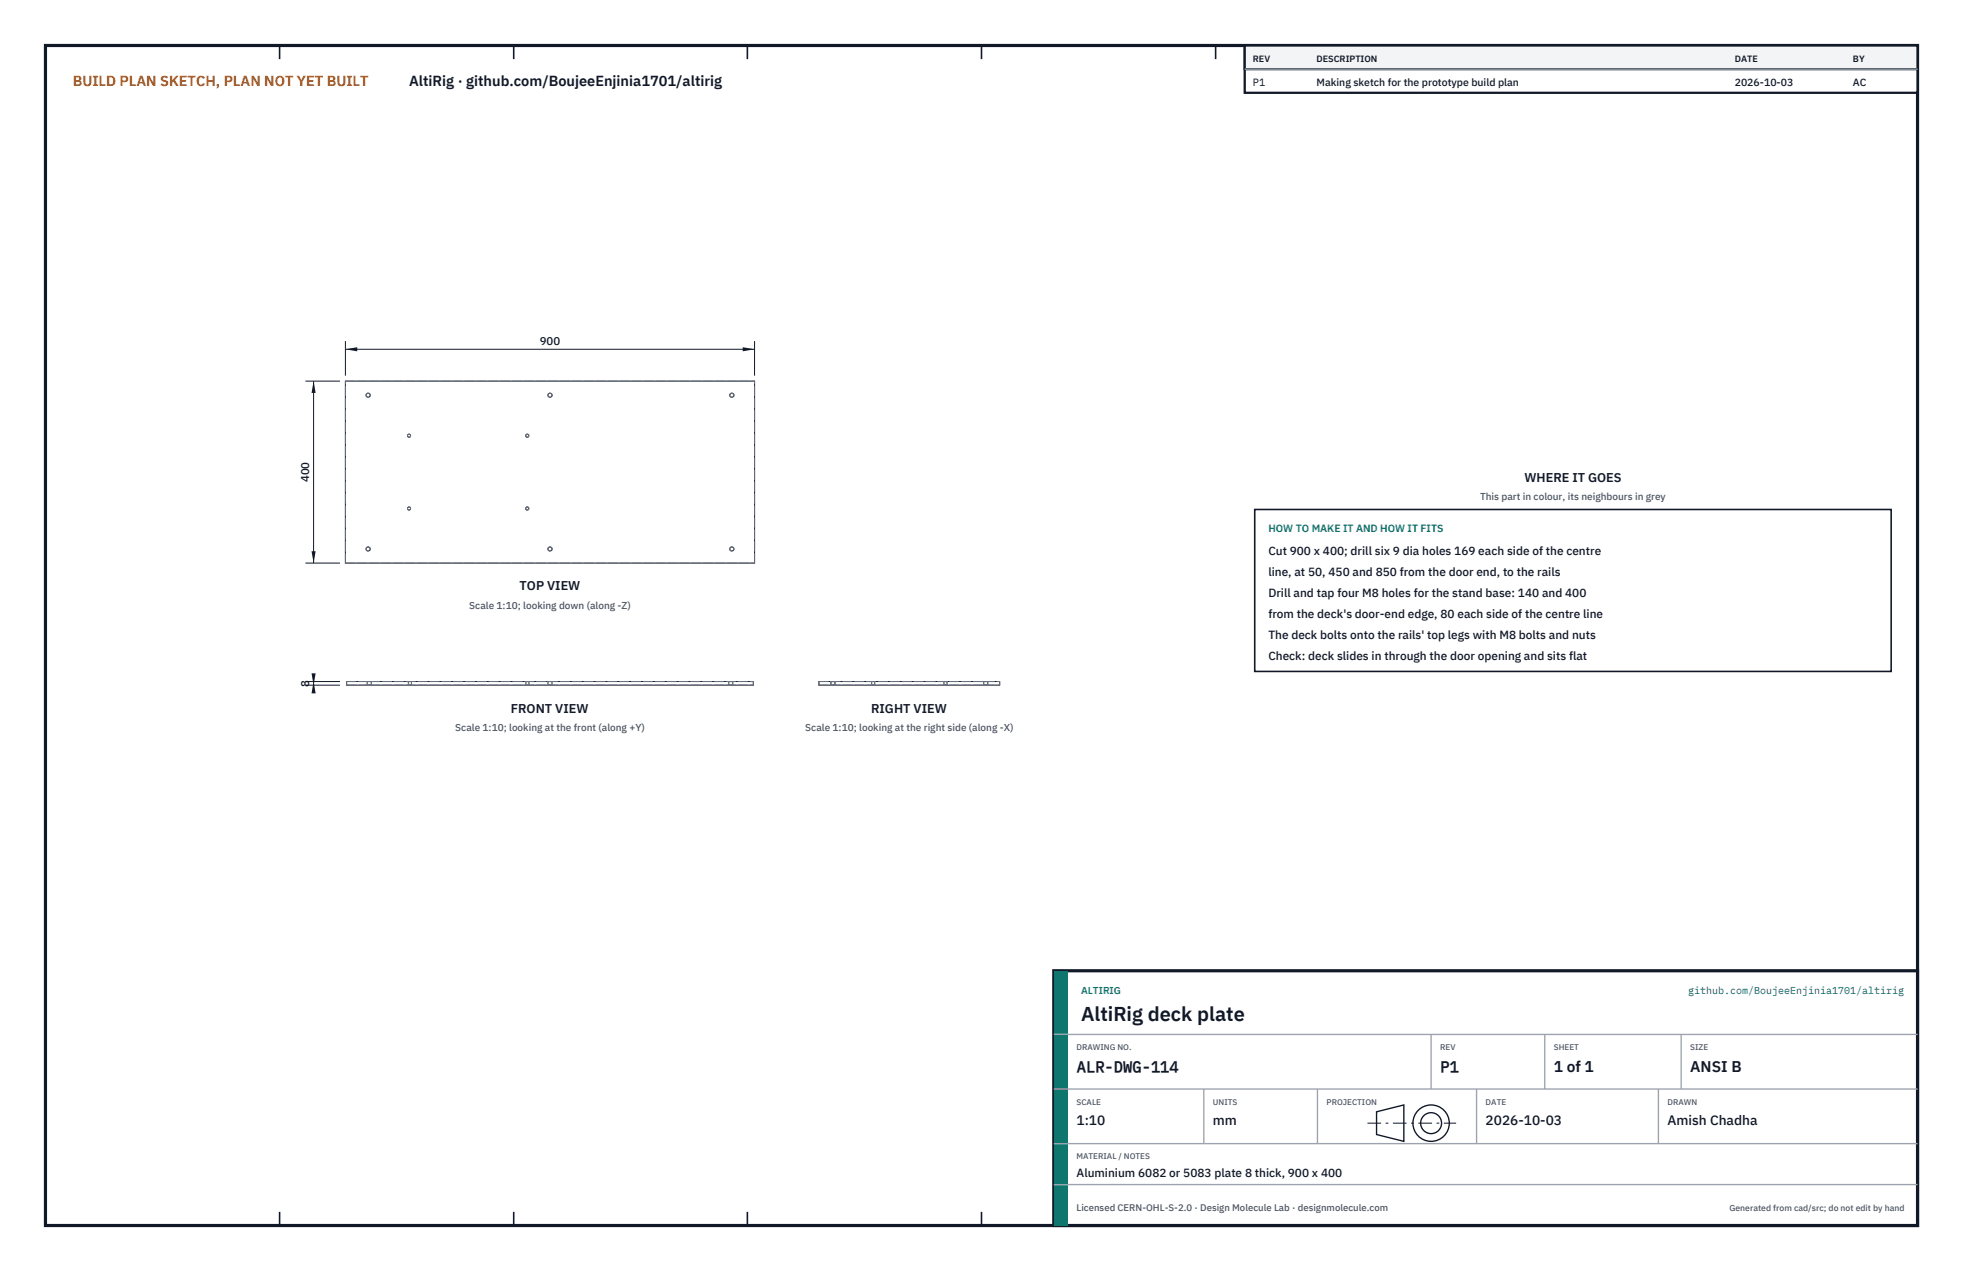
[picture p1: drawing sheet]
<svg xmlns="http://www.w3.org/2000/svg" width="432mm" height="279mm" viewBox="0 0 432 279" stroke-linecap="round" stroke-linejoin="round" font-family="sans-serif">
<defs><g id="words">
<text font-size="4.4" fill="#111827" x="237.8" y="224.4">AltiRig deck plate</text>
<g font-size="3.4" fill="#111827">
<text x="236.8" y="235.6">ALR-DWG-114</text>
<text x="316.8" y="235.6">P1</text>
<text x="341.8" y="235.6">1 of 1</text>
<text x="371.8" y="235.6">ANSI B</text>
</g>
<text font-size="3.2" fill="#b45309" x="16" y="19">BUILD PLAN SKETCH, PLAN NOT YET BUILT</text>
<text font-size="3.2" fill="#111827" x="90" y="19">AltiRig · github.com/BoujeeEnjinia1701/altirig</text>
<g font-size="3" fill="#111827">
<text x="236.8" y="247.2">1:10</text>
<text x="266.8" y="247.2">mm</text>
<text x="326.8" y="247.2">2026-10-03</text>
<text x="366.8" y="247.2">Amish Chadha</text>
</g>
<g font-size="2.8" fill="#111827">
<text x="335.3" y="106">WHERE IT GOES</text>
<text x="114.3" y="129.8">TOP VIEW</text>
<text x="112.4" y="156.6">FRONT VIEW</text>
<text x="191.6" y="156.6">RIGHT VIEW</text>
</g>
<g font-size="2.6" fill="#111827">
<text x="279" y="122">Cut 900 x 400; drill six 9 dia holes 169 each side of the centre</text>
<text x="279" y="126.6">line, at 50, 450 and 850 from the door end, to the rails</text>
<text x="279" y="131.2">Drill and tap four M8 holes for the stand base: 140 and 400</text>
<text x="279" y="135.8">from the deck's door-end edge, 80 each side of the centre line</text>
<text x="279" y="140.4">The deck bolts onto the rails' top legs with M8 bolts and nuts</text>
<text x="279" y="145">Check: deck slides in through the door opening and sits flat</text>
<text x="236.8" y="258.8">Aluminium 6082 or 5083 plate 8 thick, 900 x 400</text>
</g>
<g font-size="2.5" fill="#111827">
<text x="118.7" y="75.8">900</text>
<text x="68" y="106" transform="rotate(-90 68 106)">400</text>
<text x="68" y="151" transform="rotate(-90 68 151)">8</text>
</g>
<g font-size="2.3" fill="#111827">
<text x="275.6" y="18.8">P1</text>
<text x="289.6" y="18.8">Making sketch for the prototype build plan</text>
<text x="381.6" y="18.8">2026-10-03</text>
<text x="407.6" y="18.8">AC</text>
</g>
<text font-size="2.3" fill="#0f766e" x="279" y="117">HOW TO MAKE IT AND HOW IT FITS</text>
<g font-size="2.2" fill="#4b5563">
<text x="325.6" y="110">This part in colour, its neighbours in grey</text>
<text x="103.2" y="133.8">Scale 1:10; looking down (along -Z)</text>
<text x="100.1" y="160.6">Scale 1:10; looking at the front (along +Y)</text>
<text x="177.1" y="160.6">Scale 1:10; looking at the right side (along -X)</text>
</g>
<g font-size="2.2" fill="#0f766e">
<text x="237.8" y="218.4">ALTIRIG</text>
<text x="371.4" y="218.4">github.com/BoujeeEnjinia1701/altirig</text>
</g>
<text font-size="2.1" fill="#4b5563" x="236.8" y="266.2">Licensed CERN-OHL-S-2.0 · Design Molecule Lab · designmolecule.com</text>
<g font-size="2" fill="#111827">
<text x="275.6" y="13.6">REV</text>
<text x="289.6" y="13.6">DESCRIPTION</text>
<text x="381.6" y="13.6">DATE</text>
<text x="407.6" y="13.6">BY</text>
</g>
<text font-size="1.9" fill="#4b5563" x="380.4" y="266.2">Generated from cad/src; do not edit by hand</text>
<g font-size="1.8" fill="#4b5563">
<text x="236.8" y="230.8">DRAWING NO.</text>
<text x="316.8" y="230.8">REV</text>
<text x="341.8" y="230.8">SHEET</text>
<text x="371.8" y="230.8">SIZE</text>
<text x="236.8" y="242.8">SCALE</text>
<text x="266.8" y="242.8">UNITS</text>
<text x="291.8" y="242.8">PROJECTION</text>
<text x="326.8" y="242.8">DATE</text>
<text x="366.8" y="242.8">DRAWN</text>
<text x="236.8" y="254.8">MATERIAL / NOTES</text>
</g>
</g></defs>
<path d="M10 10h411.8v259.4h-411.8z" fill="none" stroke="#111827" stroke-width=".7" stroke-linecap="butt"/>
<g fill="none" stroke="#111827" stroke-width=".35">
<path d="M61.5 10v3M113 10v3M164.4 10v3M215.9 10v3M267.4 10v3M318.9 10v3M370.3 10v3M61.5 266.4v3M113 266.4v3M164.4 266.4v3M215.9 266.4v3M267.4 266.4v3"/>
<path d="M318.9 266.4v3M370.3 266.4v3"/>
</g>
<g fill="none" stroke="#111727" stroke-width=".22">
<path d="M76 83.8h90v40h-90zM89.7 95.5h.5v.5h-.5zM115.7 95.5h.5v.5h-.5zM89.7 111.5h.5v.5h-.5zM115.7 111.5h.5v.5h-.5zM76.2 149.8h89.5v.8h-89.5zM180.1 149.8h39.8v.8h-39.8z"/>
<circle cx="81" cy="86.9" r=".45"/>
<circle cx="121" cy="86.9" r=".45"/>
<circle cx="161" cy="86.9" r=".45"/>
<circle cx="81" cy="120.7" r=".45"/>
<circle cx="121" cy="120.7" r=".45"/>
<circle cx="161" cy="120.7" r=".45"/>
</g>
<g fill="none" stroke="#6a7180" stroke-width=".22" stroke-dasharray="2.1 .5">
<path d="M76 83.8h90M89.7 95.5h.5v.5h-.5zM115.7 95.5h.5v.5h-.5zM89.7 111.5h.5v.5h-.5zM115.7 111.5h.5v.5h-.5zM76 123.8v-40M76 123.8h90M166 123.8v-40M76.2 150.6v-.8M76.2 149.8h89.5M76.2 150.6h89.5M80.8 149.8h.9"/>
<path d="M80.8 150.6h.9M80.8 150.6v-.8M81.7 149.8h-.9M81.7 150.6h-.9M81.7 150.6v-.8M89.8 149.8h.7M89.8 150.6h.7M89.8 150.6v-.8M90.5 149.8h-.7M90.5 150.6h-.7M90.5 150.6v-.8M115.7 149.8h.6"/>
<path d="M115.7 150.6h.6M115.7 150.6v-.8M116.3 149.8h-.6M116.3 150.6h-.6M116.3 150.6v-.8M120.5 149.8h.9M120.5 150.6h.9M120.5 150.6v-.8M121.4 149.8h-.9M121.4 150.6h-.9M121.4 150.6v-.8M160.3 149.8h.9"/>
<path d="M160.3 150.6h.9M160.3 150.6v-.8M161.2 149.8h-.9M161.2 150.6h-.9M161.2 150.6v-.8M165.7 150.6v-.8M180.1 150.6v-.8M180.1 149.8h39.8M180.1 150.6h39.8M182.8 149.8h.4M182.8 150.6h.4M182.8 150.6v-.8"/>
<path d="M183.2 149.8h.5M183.2 150.6h.5M183.7 149.8h-.9M183.7 150.6h-.9M183.7 150.6v-.8M191.7 149.8h.4M191.7 150.6h.4M191.7 150.6v-.8M192.1 149.8h.3M192.1 150.6h.3M192.4 149.8h-.7M192.4 150.6h-.7"/>
<path d="M192.4 150.6v-.8M207.6 149.8h.4M207.6 150.6h.4M207.6 150.6v-.8M208 149.8h.3M208 150.6h.3M208.3 149.8h-.7M208.3 150.6h-.7M208.3 150.6v-.8M216.4 149.8h.4M216.4 150.6h.4M216.4 150.6v-.8"/>
<path d="M216.8 149.8h.5M216.8 150.6h.5M217.3 149.8h-.9M217.3 150.6h-.9M217.3 150.6v-.8M219.9 150.6v-.8"/>
<circle cx="81" cy="86.9" r=".45"/>
<circle cx="121" cy="86.9" r=".45"/>
<circle cx="161" cy="86.9" r=".45"/>
<circle cx="81" cy="120.7" r=".45"/>
<circle cx="121" cy="120.7" r=".45"/>
<circle cx="161" cy="120.7" r=".45"/>
</g>
<path d="M76 75v7.6M76 76.8h90M166 75v7.6" fill="none" stroke="#111827" stroke-width=".22"/>
<path d="M76 76.8l2.6-.5v.9zM163.4 76.3v.9l2.6-.4z" fill="#111827"/>
<path d="M67.2 83.8h7.6M69 83.8v40M67.2 123.8h7.6" fill="none" stroke="#111827" stroke-width=".22"/>
<path d="M69 83.8l-.5 2.6h.9zM68.5 121.2h.9l-.4 2.6z" fill="#111827"/>
<path d="M67.2 149.8h7.6M67.2 150.6h7.6M69 149.8v.8" fill="none" stroke="#111827" stroke-width=".22"/>
<path d="M69 149.8l-.5 2.6h.9zM68.5 148h.9l-.4 2.6z" fill="#111827"/>
<path d="M276 112h140v35.6h-140z" fill="#fff" stroke="#111827" stroke-width=".35"/>
<path d="M273.8 10h148v10.4h-148z" fill="#fff" stroke="#111827" stroke-width=".5"/>
<path d="M273.8 10h148v5.2h-148z" fill="#f3f4f6" stroke="#111827" stroke-width=".5"/>
<path d="M273.8 15.2h148" fill="none" stroke="#9ca3af" stroke-width=".3"/>
<path d="M231.8 213.4h190v56h-190z" fill="#fff" stroke="#111827" stroke-width=".7" stroke-linecap="butt"/>
<path d="M231.8 213.4h3v56h-3z" fill="#0f766e"/>
<path d="M231.8 227.4h190M231.8 239.4h190M264.8 239.4v12M289.8 239.4v12M314.8 227.4v12M324.8 239.4v12M339.8 227.4v12M364.8 239.4v12M369.8 227.4v12M231.8 251.4h190M231.8 260.4h190" fill="none" stroke="#9ca3af" stroke-width=".3"/>
<g fill="none" stroke="#111827" stroke-width=".3">
<path d="M302.8 244.4l6-1.5v8l-6-1.5z"/>
<circle cx="314.8" cy="246.9" r="4"/>
<circle cx="314.8" cy="246.9" r="2.3"/>
</g>
<path d="M300.8 246.9h19.5" fill="none" stroke="#111827" stroke-width=".22" stroke-dasharray="3 1 .6 1" stroke-linecap="butt"/>
<use href="#words"/>
</svg>
